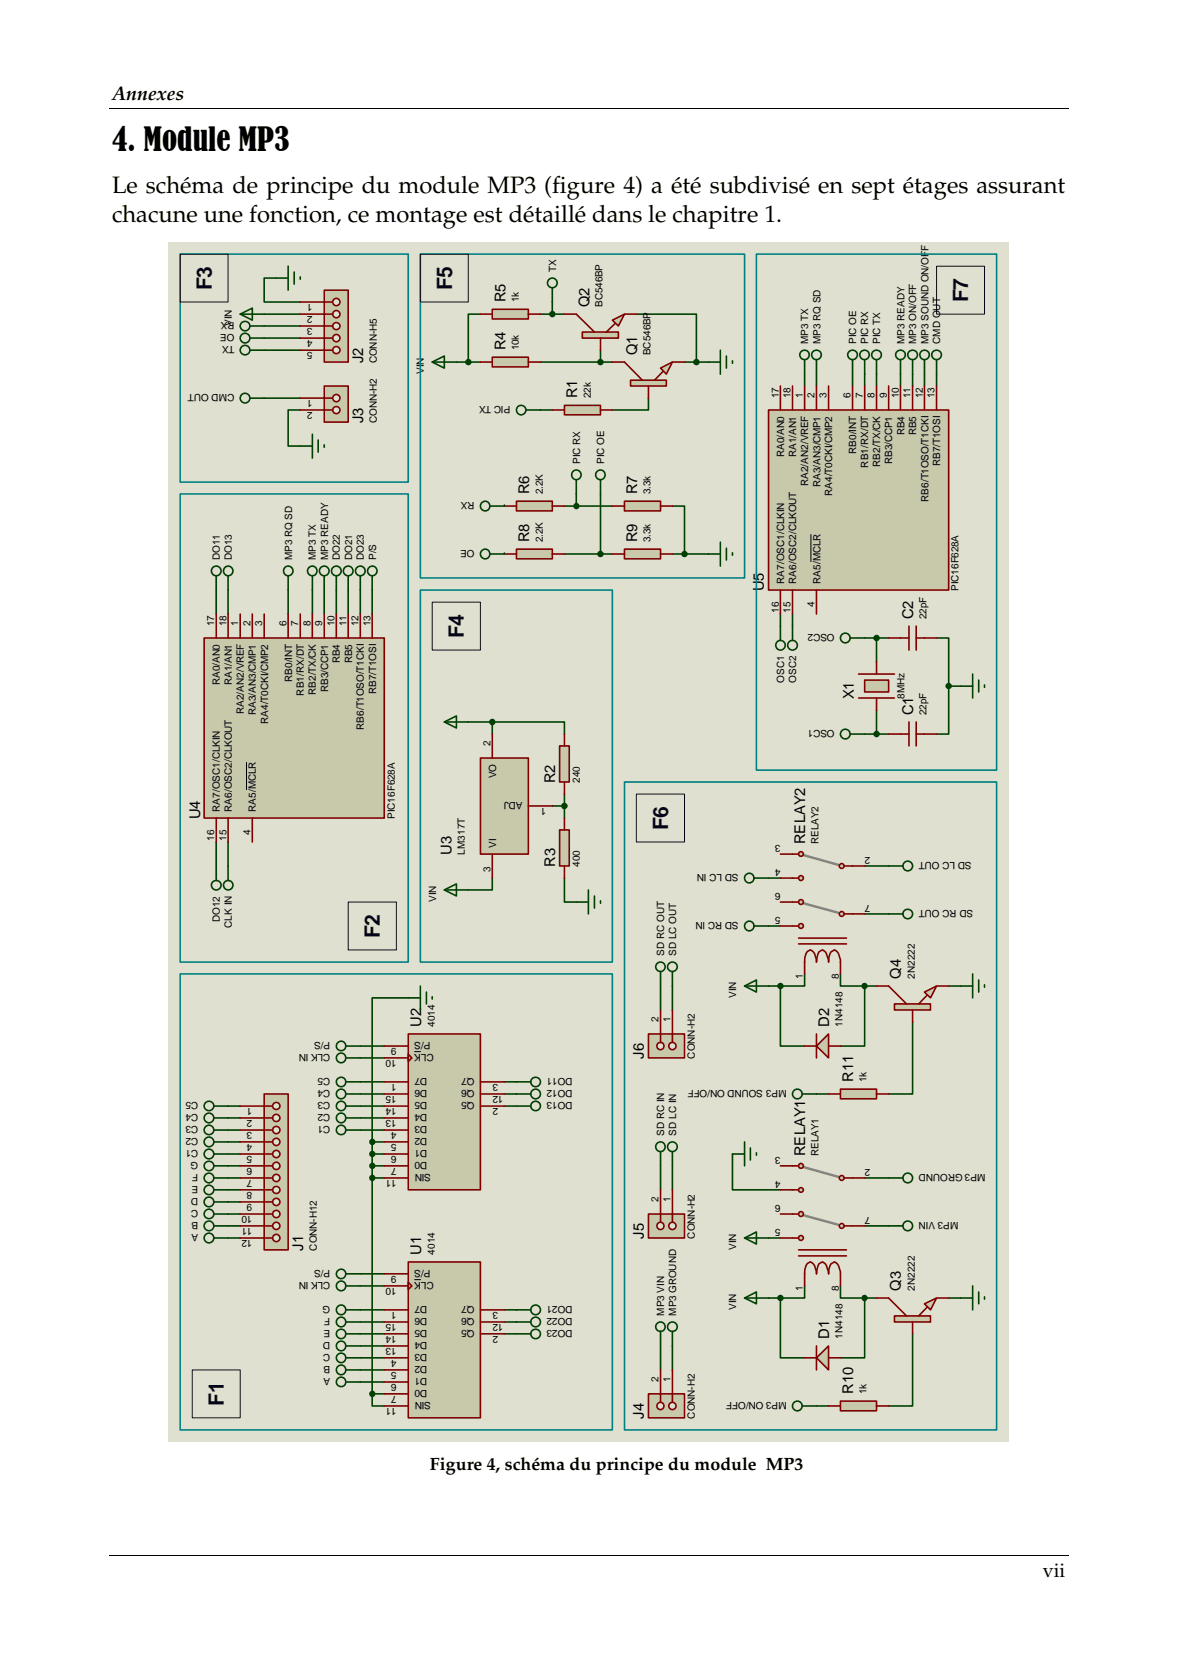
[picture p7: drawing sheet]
<svg xmlns="http://www.w3.org/2000/svg" width="210mm" height="297mm" viewBox="0 0 210 297" stroke-linecap="round" stroke-linejoin="round" font-family="sans-serif">
<defs><g id="words">
<text font-size="5.6" x="20" y="27">4. Module MP3</text>
<g font-size="4.2">
<text x="20" y="34.4">Le schéma de principe du module MP3 (figure 4) a été subdivisé en sept étages assurant</text>
<text x="20" y="39.7">chacune une fonction, ce montage est détaillé dans le chapitre 1.</text>
</g>
<g font-size="3.8" fill="#000040">
<text x="37.8" y="51.8" transform="rotate(-90 37.8 51.8)">F3</text>
<text x="80.6" y="51.8" transform="rotate(-90 80.6 51.8)">F5</text>
<text x="172.7" y="53.9" transform="rotate(-90 172.7 53.9)">F7</text>
<text x="82.7" y="113.9" transform="rotate(-90 82.7 113.9)">F4</text>
<text x="119.1" y="148.1" transform="rotate(-90 119.1 148.1)">F6</text>
<text x="67.8" y="167.4" transform="rotate(-90 67.8 167.4)">F2</text>
<text x="39.9" y="250.9" transform="rotate(-90 39.9 250.9)">F1</text>
</g>
<g font-size="3.5">
<text x="20" y="17.9">Annexes</text>
<text x="186" y="281.4">vii</text>
</g>
<text font-size="3.2" x="76.7" y="262.3">Figure 4, schéma du principe du module MP3</text>
<g font-size="2.6">
<text x="90.1" y="53.9" transform="rotate(-90 90.1 53.9)">R5</text>
<text x="105.1" y="54.8" transform="rotate(-90 105.1 54.8)">Q2</text>
<text x="64.8" y="64.8" transform="rotate(-90 64.8 64.8)">J2</text>
<text x="90.1" y="62.5" transform="rotate(-90 90.1 62.5)">R4</text>
<text x="113.6" y="63.4" transform="rotate(-90 113.6 63.4)">Q1</text>
<text x="102.9" y="71.1" transform="rotate(-90 102.9 71.1)">R1</text>
<text x="64.8" y="75.5" transform="rotate(-90 64.8 75.5)">J3</text>
<text x="94.4" y="88.2" transform="rotate(-90 94.4 88.2)">R6</text>
<text x="113.6" y="88.2" transform="rotate(-90 113.6 88.2)">R7</text>
<text x="94.4" y="96.8" transform="rotate(-90 94.4 96.8)">R8</text>
<text x="113.6" y="96.8" transform="rotate(-90 113.6 96.8)">R9</text>
<text x="136.2" y="105.4" transform="rotate(-90 136.2 105.4)">U5</text>
<text x="162.8" y="110.4" transform="rotate(-90 162.8 110.4)">C2</text>
<text x="152.3" y="124.7" transform="rotate(-90 152.3 124.7)">X1</text>
<text x="162.8" y="127.6" transform="rotate(-90 162.8 127.6)">C1</text>
<text x="99" y="139.7" transform="rotate(-90 99 139.7)">R2</text>
<text x="35.7" y="146.1" transform="rotate(-90 35.7 146.1)">U4</text>
<text x="80.5" y="152.5" transform="rotate(-90 80.5 152.5)">U3</text>
<text x="99" y="154.6" transform="rotate(-90 99 154.6)">R3</text>
<text x="143.6" y="150.6" transform="rotate(-90 143.6 150.6)">RELAY2</text>
<text x="160.7" y="174.6" transform="rotate(-90 160.7 174.6)">Q4</text>
<text x="75.1" y="183.2" transform="rotate(-90 75.1 183.2)">U2</text>
<text x="147.9" y="183.2" transform="rotate(-90 147.9 183.2)">D2</text>
<text x="114.8" y="188.9" transform="rotate(-90 114.8 188.9)">J6</text>
<text x="152.1" y="193" transform="rotate(-90 152.1 193)">R11</text>
<text x="143.6" y="206.3" transform="rotate(-90 143.6 206.3)">RELAY1</text>
<text x="114.8" y="221" transform="rotate(-90 114.8 221)">J5</text>
<text x="54.1" y="223.1" transform="rotate(-90 54.1 223.1)">J1</text>
<text x="75.1" y="223.8" transform="rotate(-90 75.1 223.8)">U1</text>
<text x="160.7" y="230.2" transform="rotate(-90 160.7 230.2)">Q3</text>
<text x="147.9" y="238.8" transform="rotate(-90 147.9 238.8)">D1</text>
<text x="152.1" y="248.7" transform="rotate(-90 152.1 248.7)">R10</text>
<text x="114.8" y="253.1" transform="rotate(-90 114.8 253.1)">J4</text>
</g>
<g font-size="1.8">
<text x="92.5" y="53.9" transform="rotate(-90 92.5 53.9)">1k</text>
<text x="99.2" y="48.5" transform="rotate(-90 99.2 48.5)">TX</text>
<text x="41.4" y="58.2" transform="rotate(-90 41.4 58.2)">VIN</text>
<text x="41.8" y="57.5" transform="rotate(-180 41.8 57.5)">RX</text>
<text x="41.8" y="59.7" transform="rotate(-180 41.8 59.7)">OE</text>
<text x="55.7" y="54.2" transform="rotate(-180 55.7 54.2)">1</text>
<text x="55.7" y="56.4" transform="rotate(-180 55.7 56.4)">2</text>
<text x="55.7" y="58.5" transform="rotate(-180 55.7 58.5)">3</text>
<text x="107.4" y="54.8" transform="rotate(-90 107.4 54.8)">BC546BP</text>
<text x="41.8" y="61.8" transform="rotate(-180 41.8 61.8)">TX</text>
<text x="55.7" y="60.7" transform="rotate(-180 55.7 60.7)">4</text>
<text x="55.7" y="62.8" transform="rotate(-180 55.7 62.8)">5</text>
<text x="67.2" y="64.8" transform="rotate(-90 67.2 64.8)">CONN-H5</text>
<text x="92.5" y="62.5" transform="rotate(-90 92.5 62.5)">10k</text>
<text x="116" y="63.4" transform="rotate(-90 116 63.4)">BC546BP</text>
<text x="144.1" y="61.4" transform="rotate(-90 144.1 61.4)">MP3 TX</text>
<text x="146.3" y="61.4" transform="rotate(-90 146.3 61.4)">MP3 RQ SD</text>
<text x="152.7" y="61.4" transform="rotate(-90 152.7 61.4)">PIC OE</text>
<text x="154.8" y="61.4" transform="rotate(-90 154.8 61.4)">PIC RX</text>
<text x="157" y="61.4" transform="rotate(-90 157 61.4)">PIC TX</text>
<text x="161.3" y="61.4" transform="rotate(-90 161.3 61.4)">MP3 READY</text>
<text x="163.4" y="61.4" transform="rotate(-90 163.4 61.4)">MP3 ON/OFF</text>
<text x="165.6" y="61.4" transform="rotate(-90 165.6 61.4)">MP3 SOUND ON/OFF</text>
<text x="167.7" y="61.4" transform="rotate(-90 167.7 61.4)">CMD OUT</text>
<text x="41.8" y="70.4" transform="rotate(-180 41.8 70.4)">CMD OUT</text>
<text x="55.7" y="71.4" transform="rotate(-180 55.7 71.4)">1</text>
<text x="75.6" y="66.7" transform="rotate(-90 75.6 66.7)">VIN</text>
<text x="105.4" y="71.1" transform="rotate(-90 105.4 71.1)">22k</text>
<text x="138.9" y="71" transform="rotate(-90 138.9 71)">17</text>
<text x="141" y="71" transform="rotate(-90 141 71)">18</text>
<text x="143.1" y="71" transform="rotate(-90 143.1 71)">1</text>
<text x="145.3" y="71" transform="rotate(-90 145.3 71)">2</text>
<text x="147.4" y="71" transform="rotate(-90 147.4 71)">3</text>
<text x="151.7" y="71" transform="rotate(-90 151.7 71)">6</text>
<text x="153.9" y="71" transform="rotate(-90 153.9 71)">7</text>
<text x="156" y="71" transform="rotate(-90 156 71)">8</text>
<text x="158.1" y="71" transform="rotate(-90 158.1 71)">9</text>
<text x="160.3" y="71" transform="rotate(-90 160.3 71)">10</text>
<text x="162.4" y="71" transform="rotate(-90 162.4 71)">11</text>
<text x="164.6" y="71" transform="rotate(-90 164.6 71)">12</text>
<text x="166.7" y="71" transform="rotate(-90 166.7 71)">13</text>
<text x="55.7" y="73.5" transform="rotate(-180 55.7 73.5)">2</text>
<text x="67.2" y="75.5" transform="rotate(-90 67.2 75.5)">CONN-H2</text>
<text x="91" y="72.5" transform="rotate(-180 91 72.5)">PIC TX</text>
<text x="161.3" y="77.6" transform="rotate(-90 161.3 77.6)">RB4</text>
<text x="163.4" y="77.6" transform="rotate(-90 163.4 77.6)">RB5</text>
<text x="103.5" y="82.8" transform="rotate(-90 103.5 82.8)">PIC RX</text>
<text x="107.7" y="82.8" transform="rotate(-90 107.7 82.8)">PIC OE</text>
<text x="139.9" y="81.6" transform="rotate(-90 139.9 81.6)">RA0/AN0</text>
<text x="142" y="81.6" transform="rotate(-90 142 81.6)">RA1/AN1</text>
<text x="152.7" y="81" transform="rotate(-90 152.7 81)">RB0/INT</text>
<text x="154.8" y="83.4" transform="rotate(-90 154.8 83.4)">RB1/RX/DT</text>
<text x="157" y="83.3" transform="rotate(-90 157 83.3)">RB2/TX/CK</text>
<text x="159.1" y="82.9" transform="rotate(-90 159.1 82.9)">RB3/CCP1</text>
<text x="167.7" y="83.2" transform="rotate(-90 167.7 83.2)">RB7/T1OSI</text>
<text x="84.6" y="89.6" transform="rotate(-180 84.6 89.6)">RX</text>
<text x="96.8" y="88.2" transform="rotate(-90 96.8 88.2)">2.2K</text>
<text x="116" y="88.2" transform="rotate(-90 116 88.2)">3.3k</text>
<text x="144.1" y="86.8" transform="rotate(-90 144.1 86.8)">RA2/AN2/VREF</text>
<text x="146.3" y="86.9" transform="rotate(-90 146.3 86.9)">RA3/AN3/CMP1</text>
<text x="148.4" y="88.5" transform="rotate(-90 148.4 88.5)">RA4/T0CKI/CMP2</text>
<text x="165.6" y="89.5" transform="rotate(-90 165.6 89.5)">RB6/T1OSO/T1CKI</text>
<text x="39.2" y="99.9" transform="rotate(-90 39.2 99.9)">DO11</text>
<text x="41.4" y="99.9" transform="rotate(-90 41.4 99.9)">DO13</text>
<text x="52.1" y="99.9" transform="rotate(-90 52.1 99.9)">MP3 RQ SD</text>
<text x="56.4" y="99.9" transform="rotate(-90 56.4 99.9)">MP3 TX</text>
<text x="58.5" y="99.9" transform="rotate(-90 58.5 99.9)">MP3 READY</text>
<text x="60.6" y="99.9" transform="rotate(-90 60.6 99.9)">DO22</text>
<text x="62.8" y="99.9" transform="rotate(-90 62.8 99.9)">DO21</text>
<text x="64.9" y="99.9" transform="rotate(-90 64.9 99.9)">DO23</text>
<text x="67.1" y="99.9" transform="rotate(-90 67.1 99.9)">P/S</text>
<text x="84.6" y="98.2" transform="rotate(-180 84.6 98.2)">OE</text>
<text x="96.8" y="96.8" transform="rotate(-90 96.8 96.8)">2.2K</text>
<text x="116" y="96.8" transform="rotate(-90 116 96.8)">3.3k</text>
<text x="139.9" y="104.2" transform="rotate(-90 139.9 104.2)">RA7/OSC1/CLKIN</text>
<text x="142" y="104.2" transform="rotate(-90 142 104.2)">RA6/OSC2/CLKOUT</text>
<text x="146.3" y="104.2" transform="rotate(-90 146.3 104.2)">RA5/MCLR</text>
<text x="171" y="105.4" transform="rotate(-90 171 105.4)">PIC16F628A</text>
<text x="38.2" y="111.7" transform="rotate(-90 38.2 111.7)">17</text>
<text x="40.4" y="111.7" transform="rotate(-90 40.4 111.7)">18</text>
<text x="42.5" y="111.7" transform="rotate(-90 42.5 111.7)">1</text>
<text x="44.7" y="111.7" transform="rotate(-90 44.7 111.7)">2</text>
<text x="46.8" y="111.7" transform="rotate(-90 46.8 111.7)">3</text>
<text x="51.1" y="111.7" transform="rotate(-90 51.1 111.7)">6</text>
<text x="53.2" y="111.7" transform="rotate(-90 53.2 111.7)">7</text>
<text x="55.4" y="111.7" transform="rotate(-90 55.4 111.7)">8</text>
<text x="57.5" y="111.7" transform="rotate(-90 57.5 111.7)">9</text>
<text x="59.6" y="111.7" transform="rotate(-90 59.6 111.7)">10</text>
<text x="61.8" y="111.7" transform="rotate(-90 61.8 111.7)">11</text>
<text x="63.9" y="111.7" transform="rotate(-90 63.9 111.7)">12</text>
<text x="66.1" y="111.7" transform="rotate(-90 66.1 111.7)">13</text>
<text x="138.9" y="109.3" transform="rotate(-90 138.9 109.3)">16</text>
<text x="141" y="109.3" transform="rotate(-90 141 109.3)">15</text>
<text x="145.3" y="108.4" transform="rotate(-90 145.3 108.4)">4</text>
<text x="148.8" y="113.2" transform="rotate(-180 148.8 113.2)">OSC2</text>
<text x="165.3" y="110.4" transform="rotate(-90 165.3 110.4)">22pF</text>
<text x="60.6" y="118.3" transform="rotate(-90 60.6 118.3)">RB4</text>
<text x="62.8" y="118.3" transform="rotate(-90 62.8 118.3)">RB5</text>
<text x="39.2" y="122.2" transform="rotate(-90 39.2 122.2)">RA0/AN0</text>
<text x="41.4" y="122.2" transform="rotate(-90 41.4 122.2)">RA1/AN1</text>
<text x="52.1" y="121.7" transform="rotate(-90 52.1 121.7)">RB0/INT</text>
<text x="54.2" y="124.1" transform="rotate(-90 54.2 124.1)">RB1/RX/DT</text>
<text x="56.4" y="124" transform="rotate(-90 56.4 124)">RB2/TX/CK</text>
<text x="58.5" y="123.5" transform="rotate(-90 58.5 123.5)">RB3/CCP1</text>
<text x="67.1" y="123.9" transform="rotate(-90 67.1 123.9)">RB7/T1OSI</text>
<text x="139.9" y="121.8" transform="rotate(-90 139.9 121.8)">OSC1</text>
<text x="142" y="121.8" transform="rotate(-90 142 121.8)">OSC2</text>
<text x="161.3" y="124.7" transform="rotate(-90 161.3 124.7)">8MHz</text>
<text x="43.5" y="127.4" transform="rotate(-90 43.5 127.4)">RA2/AN2/VREF</text>
<text x="45.6" y="127.6" transform="rotate(-90 45.6 127.6)">RA3/AN3/CMP1</text>
<text x="47.8" y="129.1" transform="rotate(-90 47.8 129.1)">RA4/T0CKI/CMP2</text>
<text x="64.9" y="130.2" transform="rotate(-90 64.9 130.2)">RB6/T1OSO/T1CKI</text>
<text x="148.8" y="130.3" transform="rotate(-180 148.8 130.3)">OSC1</text>
<text x="165.3" y="127.6" transform="rotate(-90 165.3 127.6)">22pF</text>
<text x="87.5" y="133.1" transform="rotate(-90 87.5 133.1)">2</text>
<text x="88.5" y="138.9" transform="rotate(-90 88.5 138.9)">VO</text>
<text x="93.2" y="143.1" transform="rotate(-180 93.2 143.1)">ADJ</text>
<text x="103.4" y="139.7" transform="rotate(-90 103.4 139.7)">240</text>
<text x="39.2" y="144.9" transform="rotate(-90 39.2 144.9)">RA7/OSC1/CLKIN</text>
<text x="41.4" y="144.9" transform="rotate(-90 41.4 144.9)">RA6/OSC2/CLKOUT</text>
<text x="44.7" y="149.1" transform="rotate(-90 44.7 149.1)">4</text>
<text x="45.6" y="144.9" transform="rotate(-90 45.6 144.9)">RA5/MCLR</text>
<text x="70.4" y="146.1" transform="rotate(-90 70.4 146.1)">PIC16F628A</text>
<text x="97.4" y="144.1" transform="rotate(-180 97.4 144.1)">1</text>
<text x="38.2" y="150" transform="rotate(-90 38.2 150)">16</text>
<text x="40.4" y="150" transform="rotate(-90 40.4 150)">15</text>
<text x="82.9" y="152.5" transform="rotate(-90 82.9 152.5)">LM317T</text>
<text x="87.5" y="155.5" transform="rotate(-90 87.5 155.5)">3</text>
<text x="88.5" y="151.3" transform="rotate(-90 88.5 151.3)">VI</text>
<text x="103.4" y="154.6" transform="rotate(-90 103.4 154.6)">400</text>
<text x="131.7" y="156" transform="rotate(-180 131.7 156)">SD LC IN</text>
<text x="139.2" y="150.7" transform="rotate(-180 139.2 150.7)">3</text>
<text x="139.2" y="155" transform="rotate(-180 139.2 155)">4</text>
<text x="146" y="150.6" transform="rotate(-90 146 150.6)">RELAY2</text>
<text x="155.2" y="152.9" transform="rotate(-180 155.2 152.9)">2</text>
<text x="173.2" y="153.8" transform="rotate(-180 173.2 153.8)">SD LC OUT</text>
<text x="77.8" y="160.9" transform="rotate(-90 77.8 160.9)">VIN</text>
<text x="139.2" y="159.2" transform="rotate(-180 139.2 159.2)">6</text>
<text x="155.2" y="161.4" transform="rotate(-180 155.2 161.4)">7</text>
<text x="39.2" y="164.5" transform="rotate(-90 39.2 164.5)">DO12</text>
<text x="41.4" y="165.5" transform="rotate(-90 41.4 165.5)">CLK IN</text>
<text x="131.7" y="164.6" transform="rotate(-180 131.7 164.6)">SD RC IN</text>
<text x="139.2" y="163.5" transform="rotate(-180 139.2 163.5)">5</text>
<text x="173.5" y="162.4" transform="rotate(-180 173.5 162.4)">SD RC OUT</text>
<text x="118.4" y="170.5" transform="rotate(-90 118.4 170.5)">SD RC OUT</text>
<text x="120.6" y="170.5" transform="rotate(-90 120.6 170.5)">SD LC OUT</text>
<text x="131.3" y="178" transform="rotate(-90 131.3 178)">VIN</text>
<text x="143.1" y="174.7" transform="rotate(-90 143.1 174.7)">1</text>
<text x="149.6" y="174.7" transform="rotate(-90 149.6 174.7)">8</text>
<text x="163.1" y="174.6" transform="rotate(-90 163.1 174.6)">2N2222</text>
<text x="58.9" y="185.9" transform="rotate(-180 58.9 185.9)">P/S</text>
<text x="76.8" y="185.9" transform="rotate(-180 76.8 185.9)">P/S</text>
<text x="77.6" y="183.2" transform="rotate(-90 77.6 183.2)">4014</text>
<text x="117.5" y="182.3" transform="rotate(-90 117.5 182.3)">2</text>
<text x="119.6" y="182.3" transform="rotate(-90 119.6 182.3)">1</text>
<text x="150.3" y="183.2" transform="rotate(-90 150.3 183.2)">1N4148</text>
<text x="58.9" y="188.1" transform="rotate(-180 58.9 188.1)">CLK IN</text>
<text x="70.7" y="189.1" transform="rotate(-180 70.7 189.1)">10</text>
<text x="70.7" y="186.9" transform="rotate(-180 70.7 186.9)">9</text>
<text x="77.3" y="188.1" transform="rotate(-180 77.3 188.1)">CLK</text>
<text x="123.9" y="188.9" transform="rotate(-90 123.9 188.9)">CONN-H2</text>
<text x="35.4" y="196.6" transform="rotate(-180 35.4 196.6)">C5</text>
<text x="45" y="197.6" transform="rotate(-180 45 197.6)">1</text>
<text x="58.9" y="196.6" transform="rotate(-180 58.9 196.6)">C3</text>
<text x="58.9" y="194.5" transform="rotate(-180 58.9 194.5)">C4</text>
<text x="58.9" y="192.4" transform="rotate(-180 58.9 192.4)">C5</text>
<text x="70.7" y="197.6" transform="rotate(-180 70.7 197.6)">14</text>
<text x="70.7" y="195.5" transform="rotate(-180 70.7 195.5)">15</text>
<text x="70.7" y="193.4" transform="rotate(-180 70.7 193.4)">1</text>
<text x="76.2" y="196.6" transform="rotate(-180 76.2 196.6)">D5</text>
<text x="76.2" y="194.5" transform="rotate(-180 76.2 194.5)">D6</text>
<text x="76.2" y="192.4" transform="rotate(-180 76.2 192.4)">D7</text>
<text x="84.6" y="196.6" transform="rotate(-180 84.6 196.6)">Q5</text>
<text x="84.6" y="194.5" transform="rotate(-180 84.6 194.5)">Q6</text>
<text x="84.6" y="192.4" transform="rotate(-180 84.6 192.4)">Q7</text>
<text x="88.8" y="197.6" transform="rotate(-180 88.8 197.6)">2</text>
<text x="88.8" y="193.4" transform="rotate(-180 88.8 193.4)">3</text>
<text x="89.7" y="195.5" transform="rotate(-180 89.7 195.5)">12</text>
<text x="102.1" y="192.4" transform="rotate(-180 102.1 192.4)">DO11</text>
<text x="102.1" y="194.5" transform="rotate(-180 102.1 194.5)">DO12</text>
<text x="102.1" y="196.6" transform="rotate(-180 102.1 196.6)">DO13</text>
<text x="140.3" y="194.5" transform="rotate(-180 140.3 194.5)">MP3 SOUND ON/OFF</text>
<text x="154.5" y="193" transform="rotate(-90 154.5 193)">1k</text>
<text x="35.4" y="203.1" transform="rotate(-180 35.4 203.1)">C2</text>
<text x="35.4" y="200.9" transform="rotate(-180 35.4 200.9)">C3</text>
<text x="35.4" y="198.8" transform="rotate(-180 35.4 198.8)">C4</text>
<text x="45" y="199.8" transform="rotate(-180 45 199.8)">2</text>
<text x="45" y="201.9" transform="rotate(-180 45 201.9)">3</text>
<text x="58.9" y="200.9" transform="rotate(-180 58.9 200.9)">C1</text>
<text x="58.9" y="198.8" transform="rotate(-180 58.9 198.8)">C2</text>
<text x="70.7" y="201.9" transform="rotate(-180 70.7 201.9)">4</text>
<text x="70.7" y="199.8" transform="rotate(-180 70.7 199.8)">13</text>
<text x="76.2" y="203.1" transform="rotate(-180 76.2 203.1)">D2</text>
<text x="76.2" y="200.9" transform="rotate(-180 76.2 200.9)">D3</text>
<text x="76.2" y="198.8" transform="rotate(-180 76.2 198.8)">D4</text>
<text x="118.4" y="202.6" transform="rotate(-90 118.4 202.6)">SD RC IN</text>
<text x="120.6" y="202.6" transform="rotate(-90 120.6 202.6)">SD LC IN</text>
<text x="35.4" y="209.5" transform="rotate(-180 35.4 209.5)">F</text>
<text x="35.4" y="207.3" transform="rotate(-180 35.4 207.3)">G</text>
<text x="35.4" y="205.2" transform="rotate(-180 35.4 205.2)">C1</text>
<text x="45" y="204.1" transform="rotate(-180 45 204.1)">4</text>
<text x="45" y="206.2" transform="rotate(-180 45 206.2)">5</text>
<text x="45" y="208.3" transform="rotate(-180 45 208.3)">6</text>
<text x="70.7" y="208.3" transform="rotate(-180 70.7 208.3)">7</text>
<text x="70.7" y="206.2" transform="rotate(-180 70.7 206.2)">6</text>
<text x="70.7" y="204.1" transform="rotate(-180 70.7 204.1)">5</text>
<text x="76.2" y="207.3" transform="rotate(-180 76.2 207.3)">D0</text>
<text x="76.2" y="205.2" transform="rotate(-180 76.2 205.2)">D1</text>
<text x="76.8" y="209.5" transform="rotate(-180 76.8 209.5)">SIN</text>
<text x="139.2" y="206.4" transform="rotate(-180 139.2 206.4)">3</text>
<text x="146" y="206.3" transform="rotate(-90 146 206.3)">RELAY1</text>
<text x="155.2" y="208.5" transform="rotate(-180 155.2 208.5)">2</text>
<text x="175.7" y="209.5" transform="rotate(-180 175.7 209.5)">MP3 GROUND</text>
<text x="35.4" y="215.9" transform="rotate(-180 35.4 215.9)">C</text>
<text x="35.4" y="213.8" transform="rotate(-180 35.4 213.8)">D</text>
<text x="35.4" y="211.6" transform="rotate(-180 35.4 211.6)">E</text>
<text x="45" y="210.5" transform="rotate(-180 45 210.5)">7</text>
<text x="45" y="212.6" transform="rotate(-180 45 212.6)">8</text>
<text x="45" y="214.8" transform="rotate(-180 45 214.8)">9</text>
<text x="70.7" y="210.5" transform="rotate(-180 70.7 210.5)">11</text>
<text x="117.5" y="214.4" transform="rotate(-90 117.5 214.4)">2</text>
<text x="119.6" y="214.4" transform="rotate(-90 119.6 214.4)">1</text>
<text x="139.2" y="214.9" transform="rotate(-180 139.2 214.9)">6</text>
<text x="139.2" y="210.6" transform="rotate(-180 139.2 210.6)">4</text>
<text x="35.4" y="220.2" transform="rotate(-180 35.4 220.2)">A</text>
<text x="35.4" y="218.1" transform="rotate(-180 35.4 218.1)">B</text>
<text x="45" y="216.9" transform="rotate(-180 45 216.9)">10</text>
<text x="45" y="219" transform="rotate(-180 45 219)">11</text>
<text x="45" y="221.2" transform="rotate(-180 45 221.2)">12</text>
<text x="123.9" y="221" transform="rotate(-90 123.9 221)">CONN-H2</text>
<text x="139.2" y="219.2" transform="rotate(-180 139.2 219.2)">5</text>
<text x="155.2" y="217.1" transform="rotate(-180 155.2 217.1)">7</text>
<text x="170.9" y="218.1" transform="rotate(-180 170.9 218.1)">MP3 VIN</text>
<text x="56.5" y="223.1" transform="rotate(-90 56.5 223.1)">CONN-H12</text>
<text x="58.9" y="226.6" transform="rotate(-180 58.9 226.6)">P/S</text>
<text x="70.7" y="227.6" transform="rotate(-180 70.7 227.6)">9</text>
<text x="76.8" y="226.6" transform="rotate(-180 76.8 226.6)">P/S</text>
<text x="77.6" y="223.8" transform="rotate(-90 77.6 223.8)">4014</text>
<text x="131.3" y="223" transform="rotate(-90 131.3 223)">VIN</text>
<text x="58.9" y="233" transform="rotate(-180 58.9 233)">G</text>
<text x="58.9" y="228.8" transform="rotate(-180 58.9 228.8)">CLK IN</text>
<text x="70.7" y="229.8" transform="rotate(-180 70.7 229.8)">10</text>
<text x="76.2" y="233" transform="rotate(-180 76.2 233)">D7</text>
<text x="77.3" y="228.8" transform="rotate(-180 77.3 228.8)">CLK</text>
<text x="84.6" y="233" transform="rotate(-180 84.6 233)">Q7</text>
<text x="102.1" y="233" transform="rotate(-180 102.1 233)">DO21</text>
<text x="131.3" y="233.7" transform="rotate(-90 131.3 233.7)">VIN</text>
<text x="143.1" y="230.4" transform="rotate(-90 143.1 230.4)">1</text>
<text x="149.6" y="230.4" transform="rotate(-90 149.6 230.4)">8</text>
<text x="163.1" y="230.2" transform="rotate(-90 163.1 230.2)">2N2222</text>
<text x="58.9" y="239.5" transform="rotate(-180 58.9 239.5)">D</text>
<text x="58.9" y="237.3" transform="rotate(-180 58.9 237.3)">E</text>
<text x="58.9" y="235.2" transform="rotate(-180 58.9 235.2)">F</text>
<text x="70.7" y="238.3" transform="rotate(-180 70.7 238.3)">14</text>
<text x="70.7" y="236.2" transform="rotate(-180 70.7 236.2)">15</text>
<text x="70.7" y="234" transform="rotate(-180 70.7 234)">1</text>
<text x="76.2" y="239.5" transform="rotate(-180 76.2 239.5)">D4</text>
<text x="76.2" y="237.3" transform="rotate(-180 76.2 237.3)">D5</text>
<text x="76.2" y="235.2" transform="rotate(-180 76.2 235.2)">D6</text>
<text x="84.6" y="237.3" transform="rotate(-180 84.6 237.3)">Q5</text>
<text x="84.6" y="235.2" transform="rotate(-180 84.6 235.2)">Q6</text>
<text x="88.8" y="238.3" transform="rotate(-180 88.8 238.3)">2</text>
<text x="88.8" y="234" transform="rotate(-180 88.8 234)">3</text>
<text x="89.7" y="236.2" transform="rotate(-180 89.7 236.2)">12</text>
<text x="102.1" y="235.2" transform="rotate(-180 102.1 235.2)">DO22</text>
<text x="102.1" y="237.3" transform="rotate(-180 102.1 237.3)">DO23</text>
<text x="118.4" y="234.7" transform="rotate(-90 118.4 234.7)">MP3 VIN</text>
<text x="120.6" y="234.7" transform="rotate(-90 120.6 234.7)">MP3 GROUND</text>
<text x="150.3" y="238.8" transform="rotate(-90 150.3 238.8)">1N4148</text>
<text x="58.9" y="245.9" transform="rotate(-180 58.9 245.9)">A</text>
<text x="58.9" y="243.7" transform="rotate(-180 58.9 243.7)">B</text>
<text x="58.9" y="241.6" transform="rotate(-180 58.9 241.6)">C</text>
<text x="70.7" y="244.7" transform="rotate(-180 70.7 244.7)">5</text>
<text x="70.7" y="242.6" transform="rotate(-180 70.7 242.6)">4</text>
<text x="70.7" y="240.5" transform="rotate(-180 70.7 240.5)">13</text>
<text x="76.2" y="245.9" transform="rotate(-180 76.2 245.9)">D1</text>
<text x="76.2" y="243.7" transform="rotate(-180 76.2 243.7)">D2</text>
<text x="76.2" y="241.6" transform="rotate(-180 76.2 241.6)">D3</text>
<text x="70.7" y="249" transform="rotate(-180 70.7 249)">7</text>
<text x="70.7" y="246.9" transform="rotate(-180 70.7 246.9)">6</text>
<text x="70.7" y="251.2" transform="rotate(-180 70.7 251.2)">11</text>
<text x="76.2" y="248" transform="rotate(-180 76.2 248)">D0</text>
<text x="76.8" y="250.1" transform="rotate(-180 76.8 250.1)">SIN</text>
<text x="117.5" y="246.5" transform="rotate(-90 117.5 246.5)">2</text>
<text x="119.6" y="246.5" transform="rotate(-90 119.6 246.5)">1</text>
<text x="140.3" y="250.1" transform="rotate(-180 140.3 250.1)">MP3 ON/OFF</text>
<text x="154.5" y="248.7" transform="rotate(-90 154.5 248.7)">1k</text>
<text x="123.9" y="253.1" transform="rotate(-90 123.9 253.1)">CONN-H2</text>
</g>
</g></defs>
<path d="M19.5 19.3h171M19.5 277.5h171" fill="none" stroke="#000" stroke-width=".18"/>
<path d="M30 43.2h149.9v214h-149.9z" fill-rule="evenodd" fill="#e0e0d0"/>
<g fill="none" stroke="#004000" stroke-width=".28">
<path d="M47.1 58.2h6.4M47.1 56h6.4M49.3 49.6h-2.2v4.3h6.4M85.7 56h-2.2v8.6M96.4 56h4.3M98.5 53.9v2.1M113.5 56h10.7v8.6M47.1 62.5h6.4M47.1 71h6.4M47.1 60.3h6.4M53.5 73.1h-2.1v6.5h2.1M81.4 64.6h4.3"/>
<path d="M96.4 73.1h2.1M96.4 64.6h12.8M107.1 62.5v2.1M115.6 71v2.1h-6.4M122.1 64.6h4.2M143.5 66.8v2.1M145.6 66.8v2.1M152 66.8v2.1M154.2 66.8v2.1M156.3 66.8v2.1M160.6 66.8v2.1M162.7 66.8v2.1"/>
<path d="M164.9 66.8v2.1M167 66.8v2.1M89.9 90.3h.1M89.9 98.8h.1M100.7 90.3h8.5M100.7 98.8h8.5M102.8 88.1v2.2M107.1 88.1v10.7M119.9 90.3h2.2v8.5M119.9 98.8h6.4M38.6 105.3v4.2M40.7 105.3v4.2"/>
<path d="M51.4 105.3v4.2M55.7 105.3v4.2M57.8 105.3v4.2M60 105.3v4.2M62.1 105.3v4.2M64.3 105.3v4.2M66.4 105.3v4.2M139.2 109.5v2.2M141.3 109.5v2.2M154.2 113.8h4.3M156.3 113.8v4.3M167 113.8h2.2v8.6"/>
<path d="M83.5 128.8h4.3M87.8 128.8h12.9v2.2M87.8 128.8v2.2M154.2 131h4.3M156.3 126.7v4.3M169.2 122.4v8.6h-2.2M169.2 122.4h2.1M38.6 150.2v4.3M40.7 150.2v4.3M87.8 156.7v2.1h-4.3M98.5 143.8h2.2M100.7 156.7v4.2h2.1"/>
<path d="M100.7 141.7v4.2M137.1 156.7h2.1M154.2 154.5h4.3M72.8 178h-6.4v25.7M117.8 175.9v4.3M119.9 175.9v4.3M137.1 175.9h2.1M137.1 165.2h2.1M139.2 175.9v10.7h4.3M143.5 173.8v2.1h-4.3M149.9 173.8v2.1h4.3M154.2 175.9v10.7h-4.3"/>
<path d="M154.2 175.9h2.1M154.2 163h4.3M169.2 175.9h2.1M40.7 199.4h2.1M40.7 197.3h2.1M64.3 199.4h4.2M64.3 197.3h4.2M64.3 195.2h4.2M64.3 193h4.2M64.3 188.7h4.2M64.3 186.6h4.2M89.9 197.3h2.2"/>
<path d="M89.9 195.2h2.2M89.9 193h2.2M145.6 195.2h2.2M162.7 182.3v12.9h-4.2M40.7 201.6h2.1M40.7 218.7h2.1M40.7 216.6h2.1M40.7 214.4h2.1M40.7 212.3h2.1M40.7 210.2h2.1M40.7 208h2.1M40.7 205.9h2.1"/>
<path d="M40.7 203.7h2.1M64.3 201.6h4.2M66.4 210.2h2.1M66.4 208h2.1M66.4 205.9h2.1M66.4 203.7h2.1M66.4 203.7v45M117.8 208v4.3M119.9 208v4.3M130.6 205.9v6.4h8.6M154.2 218.7h4.3M154.2 210.2h4.3"/>
<path d="M40.7 220.9h2.1M64.3 238h4.2M64.3 235.8h4.2M64.3 233.7h4.2M64.3 229.4h4.2M64.3 227.3h4.2M89.9 238h2.2M89.9 235.8h2.2M89.9 233.7h2.2M137.1 220.9h2.1M137.1 231.6h2.1M139.2 231.6v10.6h4.3"/>
<path d="M143.5 229.4v2.2h-4.3M149.9 229.4v2.2h4.3M154.2 231.6v10.6h-4.3M154.2 231.6h2.1M162.7 238v12.8h-4.2M169.2 231.6h2.1M64.3 246.6h4.2M64.3 244.4h4.2M64.3 242.2h4.2M64.3 240.1h4.2M66.4 248.7v2.1h2.1M66.4 248.7h2.1"/>
<path d="M117.8 240.1v4.3M119.9 240.1v4.3M145.6 250.8h2.2"/>
</g>
<path d="M72.8 225.1h12.9v27.8h-12.9z" fill-rule="evenodd" fill="#c8c8aa"/>
<g fill="none" stroke="#800000" stroke-width=".28">
<path d="M68.5 238h4.3M68.5 235.8h4.3M68.5 233.7h4.3M68.5 229.4h4.3M68.5 227.3h4.3M72.8 225.1h12.9v27.8h-12.9zM72.8 228.8l.7 .6-.7 .7zM85.7 238h4.2M85.7 235.8h4.2M85.7 233.7h4.2M68.5 250.8h4.3M68.5 248.7h4.3"/>
<path d="M68.5 246.6h4.3M68.5 244.4h4.3M68.5 242.2h4.3M68.5 240.1h4.3"/>
</g>
<path d="M73.9 228.3h1.2" fill="none" stroke="#000" stroke-width=".18"/>
<path d="M72.8 184.5h12.9v27.8h-12.9z" fill-rule="evenodd" fill="#c8c8aa"/>
<g fill="none" stroke="#800000" stroke-width=".28">
<path d="M68.5 199.4h4.3M68.5 197.3h4.3M68.5 195.2h4.3M68.5 193h4.3M68.5 188.7h4.3M68.5 186.6h4.3M72.8 184.5h12.9v27.8h-12.9zM72.8 188.1l.7 .6-.7 .7zM85.7 197.3h4.2M85.7 195.2h4.2M85.7 193h4.2M68.5 210.2h4.3"/>
<path d="M68.5 208h4.3M68.5 205.9h4.3M68.5 203.7h4.3M68.5 201.6h4.3"/>
</g>
<path d="M73.9 187.6h1.2" fill="none" stroke="#000" stroke-width=".18"/>
<g fill="none" stroke="#004000" stroke-width=".28">
<path d="M61.7 199.4h2.6M61.7 197.3h2.6M61.7 195.2h2.6M61.7 193h2.6M61.7 188.7h2.6M61.7 186.6h2.6M92.1 193h2.6M61.7 201.6h2.6M61.7 238h2.6M61.7 235.8h2.6M61.7 233.7h2.6M61.7 229.4h2.6"/>
<path d="M61.7 227.3h2.6M61.7 246.6h2.6M61.7 244.4h2.6M61.7 242.2h2.6M61.7 240.1h2.6"/>
<circle cx="60.8" cy="197.3" r=".84"/>
<circle cx="60.8" cy="186.6" r=".85"/>
<circle cx="60.8" cy="193" r=".84"/>
<circle cx="60.8" cy="199.4" r=".86"/>
<circle cx="60.8" cy="188.7" r=".86"/>
<circle cx="60.8" cy="195.2" r=".86"/>
<circle cx="95.5" cy="193" r=".85"/>
<circle cx="60.8" cy="201.6" r=".85"/>
<circle cx="60.8" cy="227.3" r=".84"/>
<circle cx="60.8" cy="238" r=".84"/>
<circle cx="60.8" cy="235.8" r=".86"/>
<circle cx="60.8" cy="229.4" r=".86"/>
<circle cx="60.8" cy="233.7" r=".86"/>
<circle cx="60.8" cy="246.5" r=".85"/>
<circle cx="60.8" cy="242.3" r=".84"/>
<circle cx="60.8" cy="244.4" r=".86"/>
<circle cx="60.8" cy="240.1" r=".86"/>
</g>
<path d="M47.1 195.2h4.3v27.8h-4.3z" fill-rule="evenodd" fill="#c8c8aa"/>
<path d="M47.1 195.2h4.3v27.8h-4.3zM47.1 197.3h1.5" fill="none" stroke="#800000" stroke-width=".28"/>
<circle cx="49.3" cy="199.4" r=".64" fill="#e0e0d0"/>
<g fill="none" stroke="#800000" stroke-width=".28">
<path d="M47.1 199.4h1.5"/>
<circle cx="49.3" cy="199.4" r=".64"/>
</g>
<circle cx="49.3" cy="201.6" r=".64" fill="#e0e0d0"/>
<g fill="none" stroke="#800000" stroke-width=".28">
<path d="M47.1 201.6h1.5"/>
<circle cx="49.3" cy="201.6" r=".64"/>
</g>
<circle cx="49.3" cy="203.7" r=".64" fill="#e0e0d0"/>
<g fill="none" stroke="#800000" stroke-width=".28">
<path d="M47.1 203.7h1.5"/>
<circle cx="49.3" cy="203.7" r=".64"/>
</g>
<circle cx="49.3" cy="205.9" r=".64" fill="#e0e0d0"/>
<g fill="none" stroke="#800000" stroke-width=".28">
<path d="M47.1 205.9h1.5"/>
<circle cx="49.3" cy="205.9" r=".64"/>
</g>
<circle cx="49.3" cy="208" r=".65" fill="#e0e0d0"/>
<g fill="none" stroke="#800000" stroke-width=".28">
<path d="M47.1 208h1.5"/>
<circle cx="49.3" cy="208" r=".65"/>
</g>
<circle cx="49.3" cy="210.1" r=".64" fill="#e0e0d0"/>
<g fill="none" stroke="#800000" stroke-width=".28">
<path d="M47.1 210.2h1.5"/>
<circle cx="49.3" cy="210.1" r=".64"/>
</g>
<circle cx="49.3" cy="212.3" r=".64" fill="#e0e0d0"/>
<g fill="none" stroke="#800000" stroke-width=".28">
<path d="M47.1 212.3h1.5"/>
<circle cx="49.3" cy="212.3" r=".64"/>
</g>
<circle cx="49.3" cy="214.4" r=".64" fill="#e0e0d0"/>
<g fill="none" stroke="#800000" stroke-width=".28">
<path d="M47.1 214.4h1.5"/>
<circle cx="49.3" cy="214.4" r=".64"/>
</g>
<circle cx="49.3" cy="216.6" r=".64" fill="#e0e0d0"/>
<g fill="none" stroke="#800000" stroke-width=".28">
<path d="M47.1 216.6h1.5"/>
<circle cx="49.3" cy="216.6" r=".64"/>
</g>
<circle cx="49.3" cy="218.7" r=".64" fill="#e0e0d0"/>
<g fill="none" stroke="#800000" stroke-width=".28">
<path d="M47.1 218.7h1.5"/>
<circle cx="49.3" cy="218.7" r=".64"/>
</g>
<circle cx="49.3" cy="220.9" r=".64" fill="#e0e0d0"/>
<g fill="none" stroke="#800000" stroke-width=".28">
<path d="M47.1 220.9h1.5"/>
<circle cx="49.3" cy="220.9" r=".64"/>
</g>
<circle cx="49.3" cy="197.3" r=".64" fill="#e0e0d0"/>
<g fill="none" stroke="#800000" stroke-width=".28">
<path d="M42.8 197.3h4.3M42.8 199.4h4.3M42.8 201.6h4.3M42.8 203.7h4.3M42.8 205.9h4.3M42.8 208h4.3M42.8 210.2h4.3M42.8 212.3h4.3M42.8 214.4h4.3M42.8 216.6h4.3M42.8 218.7h4.3M42.8 220.9h4.3"/>
<circle cx="49.3" cy="197.3" r=".64"/>
</g>
<g fill="none" stroke="#004000" stroke-width=".28">
<path d="M38.1 199.4h2.6M38.1 197.3h2.6M38.1 218.7h2.6M38.1 216.6h2.6M38.1 214.4h2.6M38.1 212.3h2.6M38.1 210.2h2.6M38.1 208h2.6M38.1 205.9h2.6M38.1 203.7h2.6M38.1 201.6h2.6M38.1 220.9h2.6"/>
<circle cx="37.3" cy="197.3" r=".85"/>
<circle cx="37.3" cy="199.4" r=".86"/>
<circle cx="37.3" cy="212.3" r=".85"/>
<circle cx="37.3" cy="216.6" r=".86"/>
<circle cx="37.3" cy="201.6" r=".86"/>
<circle cx="37.3" cy="208" r=".85"/>
<circle cx="37.3" cy="210.2" r=".86"/>
<circle cx="37.3" cy="218.7" r=".86"/>
<circle cx="37.3" cy="205.9" r=".86"/>
<circle cx="37.3" cy="203.7" r=".86"/>
<circle cx="37.3" cy="214.4" r=".86"/>
<circle cx="37.3" cy="220.9" r=".86"/>
</g>
<path d="M85.7 135.2h8.5v17.2h-8.5z" fill-rule="evenodd" fill="#c8c8aa"/>
<path d="M85.7 135.2h8.5v17.2h-8.5zM87.8 131v4.2M87.8 152.4v4.3M94.2 143.8h4.3" fill="none" stroke="#800000" stroke-width=".28"/>
<path d="M99.8 133.1h1.7v6.4h-1.7z" fill-rule="evenodd" fill="#c8c8aa"/>
<path d="M99.8 133.1h1.7v6.4h-1.7zM100.7 131v2.1M100.7 139.5v2.2" fill="none" stroke="#800000" stroke-width=".28"/>
<path d="M99.8 148.1h1.7v6.4h-1.7z" fill-rule="evenodd" fill="#c8c8aa"/>
<path d="M99.8 148.1h1.7v6.4h-1.7zM100.7 145.9v2.2M100.7 154.5v2.2" fill="none" stroke="#800000" stroke-width=".28"/>
<path d="M79.2 128.8l2.2-1.1v2.2zM79.2 128.8h4.3M79.2 158.8l2.2-1.1v2.1zM79.2 158.8h4.3M104.9 158.8v4.2M106 159.8v2.2M102.8 160.9h2.1M107.1 160.7v.4" fill="none" stroke="#004000" stroke-width=".28"/>
<path d="M36.4 113.8h32.1v32.1h-32.1z" fill-rule="evenodd" fill="#c8c8aa"/>
<g fill="none" stroke="#800000" stroke-width=".28">
<path d="M36.4 113.8h32.1v32.1h-32.1zM38.6 109.5v4.3M40.7 109.5v4.3M42.8 109.5v4.3M45 109.5v4.3M47.1 109.5v4.3M51.4 109.5v4.3M53.5 109.5v4.3M55.7 109.5v4.3M57.8 109.5v4.3M60 109.5v4.3M62.1 109.5v4.3"/>
<path d="M64.3 109.5v4.3M66.4 109.5v4.3M38.6 145.9v4.3M40.7 145.9v4.3M45 145.9v4.3"/>
</g>
<path d="M44 136v4.9" fill="none" stroke="#000" stroke-width=".18"/>
<g fill="none" stroke="#004000" stroke-width=".28">
<path d="M38.6 102.7v2.6M40.7 102.7v2.6M38.6 154.5v2.6"/>
<circle cx="38.6" cy="101.9" r=".86"/>
<circle cx="40.7" cy="101.8" r=".85"/>
<circle cx="38.6" cy="157.9" r=".85"/>
</g>
<path d="M57.8 51.8h4.3v12.8h-4.3z" fill-rule="evenodd" fill="#c8c8aa"/>
<path d="M57.8 51.8h4.3v12.8h-4.3zM57.8 53.9h1.5" fill="none" stroke="#800000" stroke-width=".28"/>
<circle cx="60" cy="56" r=".64" fill="#e0e0d0"/>
<g fill="none" stroke="#800000" stroke-width=".28">
<path d="M57.8 56h1.5"/>
<circle cx="60" cy="56" r=".64"/>
</g>
<circle cx="60" cy="58.2" r=".63" fill="#e0e0d0"/>
<g fill="none" stroke="#800000" stroke-width=".28">
<path d="M57.8 58.2h1.5"/>
<circle cx="60" cy="58.2" r=".63"/>
</g>
<circle cx="60" cy="60.3" r=".64" fill="#e0e0d0"/>
<g fill="none" stroke="#800000" stroke-width=".28">
<path d="M57.8 60.3h1.5"/>
<circle cx="60" cy="60.3" r=".64"/>
</g>
<circle cx="60" cy="62.5" r=".64" fill="#e0e0d0"/>
<g fill="none" stroke="#800000" stroke-width=".28">
<path d="M57.8 62.5h1.5"/>
<circle cx="60" cy="62.5" r=".64"/>
</g>
<circle cx="60" cy="53.9" r=".65" fill="#e0e0d0"/>
<g fill="none" stroke="#800000" stroke-width=".28">
<path d="M53.5 53.9h4.3M53.5 56h4.3M53.5 58.2h4.3M53.5 60.3h4.3M53.5 62.5h4.3"/>
<circle cx="60" cy="53.9" r=".65"/>
</g>
<g fill="none" stroke="#004000" stroke-width=".28">
<path d="M42.8 56l2.2-1v2.1zM42.8 56h4.3M44.6 58.2h2.5M49.3 49.6h2.1M51.4 47.5v4.3M52.5 48.5v2.2M53.5 49.4v.4M44.6 62.5h2.5M152 64.2v2.6M156.3 64.2v2.6"/>
<circle cx="43.7" cy="58.2" r=".85"/>
<circle cx="43.7" cy="62.5" r=".86"/>
<circle cx="152" cy="63.3" r=".85"/>
<circle cx="156.3" cy="63.3" r=".85"/>
</g>
<path d="M117.8 65.7l2.1-1.1-1.1 2.2z" fill="#c8c8aa"/>
<path d="M117.8 65.7l2.1-1.1-1.1 2.2z" fill="none" stroke="#800000" stroke-width=".28"/>
<path d="M112.4 67.8h6.4v1.1h-6.4z" fill-rule="evenodd" fill="#c8c8aa"/>
<path d="M109.2 64.6h2.2l3.2 3.2M112.4 67.8h6.4v1.1h-6.4zM115.6 68.9v2.1M118.2 66.3l-1.5 1.5M119.9 64.6h2.2" fill="none" stroke="#800000" stroke-width=".28"/>
<path d="M100.7 72.3h6.4v1.7h-6.4z" fill-rule="evenodd" fill="#c8c8aa"/>
<path d="M98.5 73.1h2.2M100.7 72.3h6.4v1.7h-6.4zM107.1 73.1h2.1" fill="none" stroke="#800000" stroke-width=".28"/>
<g fill="none" stroke="#004000" stroke-width=".28">
<path d="M93.8 73.1h2.6M126.3 64.6h2.2M128.5 62.5v4.3M129.5 63.5v2.2M130.6 64.4v.4"/>
<circle cx="92.9" cy="73.2" r=".84"/>
</g>
<path d="M87.8 63.7h6.4v1.8h-6.4z" fill-rule="evenodd" fill="#c8c8aa"/>
<path d="M85.7 64.6h2.1M87.8 63.7h6.4v1.8h-6.4zM94.2 64.6h2.2" fill="none" stroke="#800000" stroke-width=".28"/>
<path d="M77.1 64.6l2.1-1.1v2.2zM77.1 64.6h4.3" fill="none" stroke="#004000" stroke-width=".28"/>
<path d="M109.2 57.1l2.2-1.1-1.1 2.2z" fill="#c8c8aa"/>
<path d="M109.2 57.1l2.2-1.1-1.1 2.2z" fill="none" stroke="#800000" stroke-width=".28"/>
<path d="M103.9 59.2h6.4v1.1h-6.4z" fill-rule="evenodd" fill="#c8c8aa"/>
<path d="M100.7 56h2.1l3.2 3.2M103.9 59.2h6.4v1.1h-6.4zM109.6 57.8l-1.5 1.4M111.4 56h2.1M107.1 60.3v2.2" fill="none" stroke="#800000" stroke-width=".28"/>
<circle cx="107.1" cy="64.6" r=".43" fill="#004000"/>
<circle cx="107.1" cy="64.6" r=".43" fill="none" stroke="#004000" stroke-width=".28"/>
<circle cx="124.2" cy="64.6" r=".43" fill="#004000"/>
<circle cx="124.2" cy="64.6" r=".43" fill="none" stroke="#004000" stroke-width=".28"/>
<path d="M87.8 55.2h6.4v1.7h-6.4z" fill-rule="evenodd" fill="#c8c8aa"/>
<path d="M85.7 56h2.1M87.8 55.2h6.4v1.7h-6.4zM94.2 56h2.2" fill="none" stroke="#800000" stroke-width=".28"/>
<g fill="none" stroke="#004000" stroke-width=".28">
<path d="M98.5 51.3v2.6"/>
<circle cx="98.5" cy="50.5" r=".86"/>
</g>
<circle cx="98.5" cy="56" r=".43" fill="#004000"/>
<circle cx="98.5" cy="56" r=".43" fill="none" stroke="#004000" stroke-width=".28"/>
<path d="M92.1 89.4h6.4v1.7h-6.4z" fill-rule="evenodd" fill="#c8c8aa"/>
<path d="M89.9 90.3h2.2M92.1 89.4h6.4v1.7h-6.4zM98.5 90.3h2.2" fill="none" stroke="#800000" stroke-width=".28"/>
<path d="M111.4 89.4h6.4v1.7h-6.4z" fill-rule="evenodd" fill="#c8c8aa"/>
<path d="M109.2 90.3h2.2M111.4 89.4h6.4v1.7h-6.4zM117.8 90.3h2.1" fill="none" stroke="#800000" stroke-width=".28"/>
<g fill="none" stroke="#004000" stroke-width=".28">
<path d="M87.4 90.3h2.5M102.8 85.6v2.5M126.3 98.8h2.2M128.5 96.7v4.3M129.5 97.8v2.1M130.6 98.6v.4"/>
<circle cx="86.5" cy="90.3" r=".86"/>
<circle cx="102.8" cy="84.7" r=".85"/>
</g>
<circle cx="102.8" cy="90.3" r=".42" fill="#004000"/>
<circle cx="102.8" cy="90.3" r=".42" fill="none" stroke="#004000" stroke-width=".28"/>
<path d="M57.8 68.9h4.3v6.4h-4.3z" fill-rule="evenodd" fill="#c8c8aa"/>
<path d="M57.8 68.9h4.3v6.4h-4.3zM57.8 71h1.5" fill="none" stroke="#800000" stroke-width=".28"/>
<circle cx="60" cy="73.2" r=".63" fill="#e0e0d0"/>
<g fill="none" stroke="#800000" stroke-width=".28">
<path d="M57.8 73.1h1.5"/>
<circle cx="60" cy="73.2" r=".64"/>
</g>
<circle cx="60" cy="71" r=".64" fill="#e0e0d0"/>
<g fill="none" stroke="#800000" stroke-width=".28">
<path d="M53.5 71h4.3M53.5 73.1h4.3"/>
<circle cx="60" cy="71" r=".64"/>
</g>
<g fill="none" stroke="#004000" stroke-width=".28">
<path d="M44.6 71h2.5M44.6 60.3h2.5M53.5 79.6h2.2M55.7 77.5v4.2M56.7 78.5v2.2M57.8 79.4v.4M154.2 64.2v2.6"/>
<circle cx="43.7" cy="60.3" r=".86"/>
<circle cx="43.7" cy="71" r=".86"/>
<circle cx="154.2" cy="63.3" r=".84"/>
</g>
<path d="M92.1 98h6.4v1.7h-6.4z" fill-rule="evenodd" fill="#c8c8aa"/>
<path d="M89.9 98.8h2.2M92.1 98h6.4v1.7h-6.4zM98.5 98.8h2.2" fill="none" stroke="#800000" stroke-width=".28"/>
<path d="M111.4 98h6.4v1.7h-6.4z" fill-rule="evenodd" fill="#c8c8aa"/>
<path d="M109.2 98.8h2.2M111.4 98h6.4v1.7h-6.4zM117.8 98.8h2.1" fill="none" stroke="#800000" stroke-width=".28"/>
<g fill="none" stroke="#004000" stroke-width=".28">
<path d="M87.4 98.8h2.5M107.1 85.6v2.5"/>
<circle cx="86.5" cy="98.8" r=".86"/>
<circle cx="107.1" cy="84.7" r=".86"/>
</g>
<circle cx="107.1" cy="98.8" r=".43" fill="#004000"/>
<g fill="none" stroke="#004000" stroke-width=".28">
<path d="M60 102.7v2.6M62.1 102.7v2.6M40.7 154.5v2.6M72.8 178h2.2M75 175.9v4.3M76 177v2.1M77.1 177.8v.4M92.1 195.2h2.6M92.1 233.7h2.6M92.1 235.8h2.6"/>
<circle cx="107.1" cy="98.8" r=".43"/>
<circle cx="60" cy="101.9" r=".86"/>
<circle cx="62.1" cy="101.9" r=".86"/>
<circle cx="40.7" cy="157.9" r=".84"/>
<circle cx="95.5" cy="195.2" r=".86"/>
<circle cx="95.5" cy="235.8" r=".86"/>
<circle cx="95.5" cy="233.7" r=".86"/>
</g>
<circle cx="66.4" cy="203.7" r=".43" fill="#004000"/>
<circle cx="66.4" cy="203.7" r=".43" fill="none" stroke="#004000" stroke-width=".28"/>
<circle cx="66.4" cy="205.9" r=".42" fill="#004000"/>
<g fill="none" stroke="#004000" stroke-width=".28">
<path d="M64.3 102.7v2.6M66.4 102.7v2.6M92.1 197.3h2.6M92.1 238h2.6"/>
<circle cx="64.3" cy="101.9" r=".86"/>
<circle cx="66.4" cy="101.8" r=".85"/>
<circle cx="95.5" cy="197.3" r=".85"/>
<circle cx="66.4" cy="205.9" r=".42"/>
<circle cx="95.5" cy="238" r=".85"/>
</g>
<path d="M164.9 232.6l2.1-1-1.1 2.1z" fill="#c8c8aa"/>
<path d="M164.9 232.6l2.1-1-1.1 2.1z" fill="none" stroke="#800000" stroke-width=".28"/>
<path d="M159.5 234.8h6.4v1h-6.4z" fill-rule="evenodd" fill="#c8c8aa"/>
<path d="M156.3 231.6h2.2l3.2 3.2M159.5 234.8h6.4v1h-6.4zM162.7 235.8v2.2M165.3 233.3l-1.5 1.5M167 231.6h2.2" fill="none" stroke="#800000" stroke-width=".28"/>
<path d="M145.6 242.2l2.2-2.1v4.3z" fill="#c8c8aa"/>
<path d="M143.5 242.2h2.1M145.6 242.2l2.2-2.1v4.3zM145.6 240.1v4.3M147.8 242.2h2.1" fill="none" stroke="#800000" stroke-width=".28"/>
<circle cx="154.2" cy="231.6" r=".42" fill="#004000"/>
<g fill="none" stroke="#004000" stroke-width=".28">
<path d="M132.8 231.6l2.1-1.1v2.1zM132.8 231.6h4.3"/>
<circle cx="154.2" cy="231.6" r=".42"/>
</g>
<circle cx="139.2" cy="231.6" r=".43" fill="#004000"/>
<g fill="none" stroke="#004000" stroke-width=".28">
<path d="M171.3 231.6h2.2M173.5 229.4v4.3M174.5 230.5v2.1M175.6 231.4v.4"/>
<circle cx="139.2" cy="231.6" r=".43"/>
</g>
<path d="M149.9 250h6.4v1.7h-6.4z" fill-rule="evenodd" fill="#c8c8aa"/>
<path d="M147.8 250.8h2.1M149.9 250h6.4v1.7h-6.4zM156.3 250.8h2.2" fill="none" stroke="#800000" stroke-width=".28"/>
<g fill="none" stroke="#004000" stroke-width=".28">
<path d="M130.6 205.9h2.2M132.8 203.7v4.3M133.8 204.8v2.2M134.9 205.7v.4M158.5 218.7h2.5M158.5 210.2h2.5M132.8 220.9l2.1-1.1v2.1zM132.8 220.9h4.3M143.1 250.8h2.5"/>
<circle cx="161.9" cy="210.2" r=".86"/>
<circle cx="161.9" cy="218.7" r=".86"/>
<circle cx="142.2" cy="250.8" r=".86"/>
</g>
<path d="M164.9 177l2.1-1.1-1.1 2.1z" fill="#c8c8aa"/>
<path d="M164.9 177l2.1-1.1-1.1 2.1z" fill="none" stroke="#800000" stroke-width=".28"/>
<path d="M159.5 179.1h6.4v1.1h-6.4z" fill-rule="evenodd" fill="#c8c8aa"/>
<path d="M156.3 175.9h2.2l3.2 3.2M159.5 179.1h6.4v1.1h-6.4zM165.3 177.6l-1.5 1.5M167 175.9h2.2M162.7 180.2v2.1" fill="none" stroke="#800000" stroke-width=".28"/>
<path d="M145.6 186.6l2.2-2.1v4.2z" fill="#c8c8aa"/>
<path d="M143.5 186.6h2.1M145.6 186.6l2.2-2.1v4.2zM145.6 184.5v4.2M147.8 186.6h2.1" fill="none" stroke="#800000" stroke-width=".28"/>
<circle cx="154.2" cy="175.9" r=".42" fill="#004000"/>
<g fill="none" stroke="#004000" stroke-width=".28">
<path d="M132.8 175.9l2.1-1.1v2.2zM132.8 175.9h4.3"/>
<circle cx="154.2" cy="175.9" r=".42"/>
</g>
<circle cx="139.2" cy="175.9" r=".43" fill="#004000"/>
<g fill="none" stroke="#004000" stroke-width=".28">
<path d="M171.3 175.9h2.2M173.5 173.8v4.2M174.5 174.8v2.2M175.6 175.7v.4"/>
<circle cx="139.2" cy="175.9" r=".43"/>
</g>
<path d="M149.9 194.3h6.4v1.7h-6.4z" fill-rule="evenodd" fill="#c8c8aa"/>
<path d="M147.8 195.2h2.1M149.9 194.3h6.4v1.7h-6.4zM156.3 195.2h2.2" fill="none" stroke="#800000" stroke-width=".28"/>
<g fill="none" stroke="#004000" stroke-width=".28">
<path d="M134.5 156.7h2.6M158.5 154.5h2.5M134.5 165.2h2.6M158.5 163h2.5M143.1 195.2h2.5"/>
<circle cx="133.6" cy="156.6" r=".85"/>
<circle cx="161.9" cy="154.5" r=".86"/>
<circle cx="133.6" cy="165.2" r=".85"/>
<circle cx="161.9" cy="163.1" r=".85"/>
<circle cx="142.2" cy="195.2" r=".86"/>
</g>
<path d="M143.3 216.8l6.2 1.7" fill="none" stroke="#808080" stroke-width=".43"/>
<circle cx="150.1" cy="218.7" r=".43" fill="#c8c8aa"/>
<circle cx="150.1" cy="218.7" r=".43" fill="none" stroke="#800000" stroke-width=".28"/>
<circle cx="142.8" cy="216.6" r=".43" fill="#c8c8aa"/>
<g fill="none" stroke="#800000" stroke-width=".28">
<path d="M141.3 216.6h1.1"/>
<circle cx="142.8" cy="216.6" r=".43"/>
</g>
<circle cx="142.8" cy="220.9" r=".43" fill="#c8c8aa"/>
<g fill="none" stroke="#800000" stroke-width=".28">
<path d="M150.5 218.7h1.5M141.3 220.9h1.1M142.4 224.1h8.6M142.4 223h8.6M143.5 227.3a1.91 1.91 0 0 1 .8-2.1h.4a2.11 2.11 0 0 1 .9 2.1 2.01 2.01 0 0 1 .9-2.1h.3a1.29 1.29 0 0 1 .8 1.3l.2 .8a1.83 1.83 0 0 1 .8-2.1h.4a2.11 2.11 0 0 1 .9 2.1"/>
<circle cx="142.8" cy="220.9" r=".43"/>
</g>
<path d="M143.3 208.2l6.2 1.7" fill="none" stroke="#808080" stroke-width=".43"/>
<circle cx="150.1" cy="210.1" r=".43" fill="#c8c8aa"/>
<circle cx="150.1" cy="210.1" r=".43" fill="none" stroke="#800000" stroke-width=".28"/>
<circle cx="142.8" cy="208" r=".43" fill="#c8c8aa"/>
<g fill="none" stroke="#800000" stroke-width=".28">
<path d="M141.3 208h1.1"/>
<circle cx="142.8" cy="208" r=".43"/>
</g>
<circle cx="142.8" cy="212.3" r=".42" fill="#c8c8aa"/>
<g fill="none" stroke="#800000" stroke-width=".28">
<path d="M139.2 212.3h3.2M139.2 216.6h2.1M139.2 208h2.1M150.5 210.2h3.7M152 218.7h2.2M139.2 220.9h2.1M143.5 227.3v2.1M149.9 227.3v2.1"/>
<circle cx="142.8" cy="212.3" r=".42"/>
</g>
<path d="M143.3 161.1l6.2 1.7" fill="none" stroke="#808080" stroke-width=".43"/>
<circle cx="150.1" cy="163" r=".43" fill="#c8c8aa"/>
<circle cx="150.1" cy="163" r=".43" fill="none" stroke="#800000" stroke-width=".28"/>
<circle cx="142.8" cy="160.9" r=".43" fill="#c8c8aa"/>
<g fill="none" stroke="#800000" stroke-width=".28">
<path d="M141.3 160.9h1.1"/>
<circle cx="142.8" cy="160.9" r=".43"/>
</g>
<circle cx="142.8" cy="165.2" r=".43" fill="#c8c8aa"/>
<g fill="none" stroke="#800000" stroke-width=".28">
<path d="M141.3 165.2h1.1M142.4 168.4h8.6M142.4 167.4h8.6M143.5 171.6a1.93 1.93 0 0 1 .8-2h.4a2.13 2.13 0 0 1 .9 2 2.02 2.02 0 0 1 .9-2h.3a1.29 1.29 0 0 1 .8 1.2l.2 .8a1.85 1.85 0 0 1 .8-2h.4a2.13 2.13 0 0 1 .9 2M150.5 163h1.5"/>
<circle cx="142.8" cy="165.2" r=".43"/>
</g>
<path d="M143.3 152.5l6.2 1.8" fill="none" stroke="#808080" stroke-width=".43"/>
<circle cx="150.1" cy="154.5" r=".43" fill="#c8c8aa"/>
<circle cx="150.1" cy="154.5" r=".43" fill="none" stroke="#800000" stroke-width=".28"/>
<circle cx="142.8" cy="152.4" r=".42" fill="#c8c8aa"/>
<g fill="none" stroke="#800000" stroke-width=".28">
<path d="M141.3 152.4h1.1"/>
<circle cx="142.8" cy="152.4" r=".42"/>
</g>
<circle cx="142.8" cy="156.6" r=".43" fill="#c8c8aa"/>
<g fill="none" stroke="#800000" stroke-width=".28">
<path d="M139.2 156.7h3.2M139.2 152.4h2.1M150.5 154.5h3.7M139.2 160.9h2.1M139.2 165.2h2.1M143.5 171.6v2.2M149.9 171.6v2.2M152 163h2.2"/>
<circle cx="142.8" cy="156.6" r=".43"/>
</g>
<path d="M115.6 248.7h6.5v4.2h-6.5z" fill-rule="evenodd" fill="#c8c8aa"/>
<path d="M115.6 248.7h6.5v4.2h-6.5zM119.9 248.7v1.5" fill="none" stroke="#800000" stroke-width=".28"/>
<circle cx="117.8" cy="250.8" r=".64" fill="#e0e0d0"/>
<g fill="none" stroke="#800000" stroke-width=".28">
<path d="M117.8 248.7v1.5"/>
<circle cx="117.8" cy="250.8" r=".64"/>
</g>
<circle cx="119.9" cy="250.8" r=".64" fill="#e0e0d0"/>
<g fill="none" stroke="#800000" stroke-width=".28">
<path d="M117.8 244.4v4.3M119.9 244.4v4.3"/>
<circle cx="119.9" cy="250.8" r=".64"/>
</g>
<path d="M115.6 216.6h6.5v4.3h-6.5z" fill-rule="evenodd" fill="#c8c8aa"/>
<path d="M115.6 216.6h6.5v4.3h-6.5zM119.9 216.6v1.5" fill="none" stroke="#800000" stroke-width=".28"/>
<circle cx="117.8" cy="218.7" r=".64" fill="#e0e0d0"/>
<g fill="none" stroke="#800000" stroke-width=".28">
<path d="M117.8 216.6v1.5"/>
<circle cx="117.8" cy="218.7" r=".64"/>
</g>
<circle cx="119.9" cy="218.7" r=".64" fill="#e0e0d0"/>
<g fill="none" stroke="#800000" stroke-width=".28">
<path d="M117.8 212.3v4.3M119.9 212.3v4.3"/>
<circle cx="119.9" cy="218.7" r=".64"/>
</g>
<g fill="none" stroke="#004000" stroke-width=".28">
<path d="M117.8 205.4v2.6M119.9 205.4v2.6M117.8 237.5v2.6M119.9 237.5v2.6"/>
<circle cx="117.8" cy="204.6" r=".86"/>
<circle cx="119.9" cy="204.6" r=".86"/>
<circle cx="117.8" cy="236.7" r=".85"/>
<circle cx="119.9" cy="236.7" r=".86"/>
</g>
<path d="M115.6 184.5h6.5v4.2h-6.5z" fill-rule="evenodd" fill="#c8c8aa"/>
<path d="M115.6 184.5h6.5v4.2h-6.5zM119.9 184.5v1.5" fill="none" stroke="#800000" stroke-width=".28"/>
<circle cx="117.8" cy="186.6" r=".64" fill="#e0e0d0"/>
<g fill="none" stroke="#800000" stroke-width=".28">
<path d="M117.8 184.5v1.5"/>
<circle cx="117.8" cy="186.6" r=".64"/>
</g>
<circle cx="119.9" cy="186.6" r=".64" fill="#e0e0d0"/>
<g fill="none" stroke="#800000" stroke-width=".28">
<path d="M117.8 180.2v4.3M119.9 180.2v4.3"/>
<circle cx="119.9" cy="186.6" r=".64"/>
</g>
<g fill="none" stroke="#004000" stroke-width=".28">
<path d="M117.8 173.3v2.6M119.9 173.3v2.6"/>
<circle cx="117.8" cy="172.5" r=".84"/>
<circle cx="119.9" cy="172.5" r=".85"/>
</g>
<circle cx="83.5" cy="64.6" r=".43" fill="#004000"/>
<circle cx="83.5" cy="64.6" r=".43" fill="none" stroke="#004000" stroke-width=".28"/>
<path d="M137.1 73.1h32.1v32.2h-32.1z" fill-rule="evenodd" fill="#c8c8aa"/>
<g fill="none" stroke="#800000" stroke-width=".28">
<path d="M137.1 73.1h32.1v32.2h-32.1zM139.2 68.9v4.2M141.3 68.9v4.2M143.5 68.9v4.2M145.6 68.9v4.2M147.8 68.9v4.2M152 68.9v4.2M154.2 68.9v4.2M156.3 68.9v4.2M158.5 68.9v4.2M160.6 68.9v4.2M162.7 68.9v4.2"/>
<path d="M164.9 68.9v4.2M167 68.9v4.2M139.2 105.3v4.2M141.3 105.3v4.2M145.6 105.3v4.2M158.5 113.8h3.6M162.1 111.7v4.3M163.4 111.7v4.3M163.4 113.8h3.6M153.1 124.5h6.4M153.1 120.3h6.4M158.5 131h3.6"/>
<path d="M162.1 128.8v4.3M163.4 128.8v4.3M163.4 131h3.6"/>
</g>
<path d="M144.6 95.3v5" fill="none" stroke="#000" stroke-width=".18"/>
<g fill="none" stroke="#004000" stroke-width=".28">
<path d="M151.6 113.8h2.6M151.6 131h2.6"/>
<circle cx="150.7" cy="113.8" r=".86"/>
<circle cx="150.7" cy="131" r=".86"/>
</g>
<path d="M154.2 121.3h4.3v2.1h-4.3z" fill-rule="evenodd" fill="#c8c8aa"/>
<path d="M156.3 118.1v2.2M154.2 121.3h4.3v2.1h-4.3zM156.3 124.5v2.2" fill="none" stroke="#800000" stroke-width=".28"/>
<path d="M171.3 122.4h2.2M173.5 120.3v4.2M174.5 121.3v2.1M175.6 122.2v.4" fill="none" stroke="#004000" stroke-width=".28"/>
<circle cx="169.2" cy="122.4" r=".42" fill="#004000"/>
<circle cx="169.2" cy="122.4" r=".42" fill="none" stroke="#004000" stroke-width=".28"/>
<circle cx="156.3" cy="131" r=".43" fill="#004000"/>
<circle cx="156.3" cy="131" r=".43" fill="none" stroke="#004000" stroke-width=".28"/>
<circle cx="156.3" cy="113.8" r=".43" fill="#004000"/>
<g fill="none" stroke="#004000" stroke-width=".28">
<path d="M143.5 64.2v2.6M145.6 64.2v2.6M160.6 64.2v2.6M162.7 64.2v2.6M164.9 64.2v2.6M167 64.2v2.6M51.4 102.7v2.6M55.7 102.7v2.6M57.8 102.7v2.6M139.2 111.7v2.5M141.3 111.7v2.5"/>
<circle cx="143.5" cy="63.3" r=".84"/>
<circle cx="145.6" cy="63.3" r=".85"/>
<circle cx="160.6" cy="63.3" r=".85"/>
<circle cx="162.7" cy="63.3" r=".85"/>
<circle cx="164.9" cy="63.3" r=".84"/>
<circle cx="167" cy="63.3" r=".85"/>
<circle cx="51.4" cy="101.8" r=".85"/>
<circle cx="55.7" cy="101.8" r=".86"/>
<circle cx="57.8" cy="101.9" r=".86"/>
<circle cx="139.2" cy="115.1" r=".85"/>
<circle cx="141.3" cy="115.1" r=".86"/>
<circle cx="156.3" cy="113.8" r=".43"/>
</g>
<path d="M111.4 139.5h66.3v115.6h-66.3z" fill="none" stroke="#008080" stroke-width=".28"/>
<circle cx="66.4" cy="208" r=".43" fill="#004000"/>
<circle cx="66.4" cy="208" r=".43" fill="none" stroke="#004000" stroke-width=".28"/>
<circle cx="66.4" cy="210.1" r=".42" fill="#004000"/>
<circle cx="66.4" cy="210.1" r=".42" fill="none" stroke="#004000" stroke-width=".28"/>
<circle cx="66.4" cy="248.7" r=".43" fill="#004000"/>
<circle cx="66.4" cy="248.7" r=".43" fill="none" stroke="#004000" stroke-width=".28"/>
<path d="M32.1 173.8h77.1v81.3h-77.1z" fill="none" stroke="#008080" stroke-width=".28"/>
<circle cx="122.1" cy="98.8" r=".43" fill="#004000"/>
<circle cx="122.1" cy="98.8" r=".43" fill="none" stroke="#004000" stroke-width=".28"/>
<path d="M32.1 45.3h40.7v40.7h-40.7zM75 45.3h57.8v57.8h-57.8zM134.9 45.3h42.8v92.1h-42.8zM32.1 88.1h40.7v83.5h-40.7z" fill="none" stroke="#008080" stroke-width=".28"/>
<circle cx="87.8" cy="128.8" r=".43" fill="#004000"/>
<circle cx="87.8" cy="128.8" r=".43" fill="none" stroke="#004000" stroke-width=".28"/>
<circle cx="100.7" cy="143.8" r=".43" fill="#004000"/>
<circle cx="100.7" cy="143.8" r=".43" fill="none" stroke="#004000" stroke-width=".28"/>
<path d="M75 105.3h34.2v66.3h-34.2z" fill="none" stroke="#008080" stroke-width=".28"/>
<path d="M32.1 45.3h8.6v8.6h-8.6zM75 45.3h8.5v8.6h-8.5zM167 47.5h8.6v8.5h-8.6zM77.1 107.4h8.6v8.6h-8.6zM113.5 141.7h8.6v8.5h-8.6zM62.1 160.9h8.6v8.6h-8.6zM34.3 244.4h8.5v8.5h-8.5z" fill="none" stroke="#000040" stroke-width=".18"/>
<use href="#words"/>
</svg>
